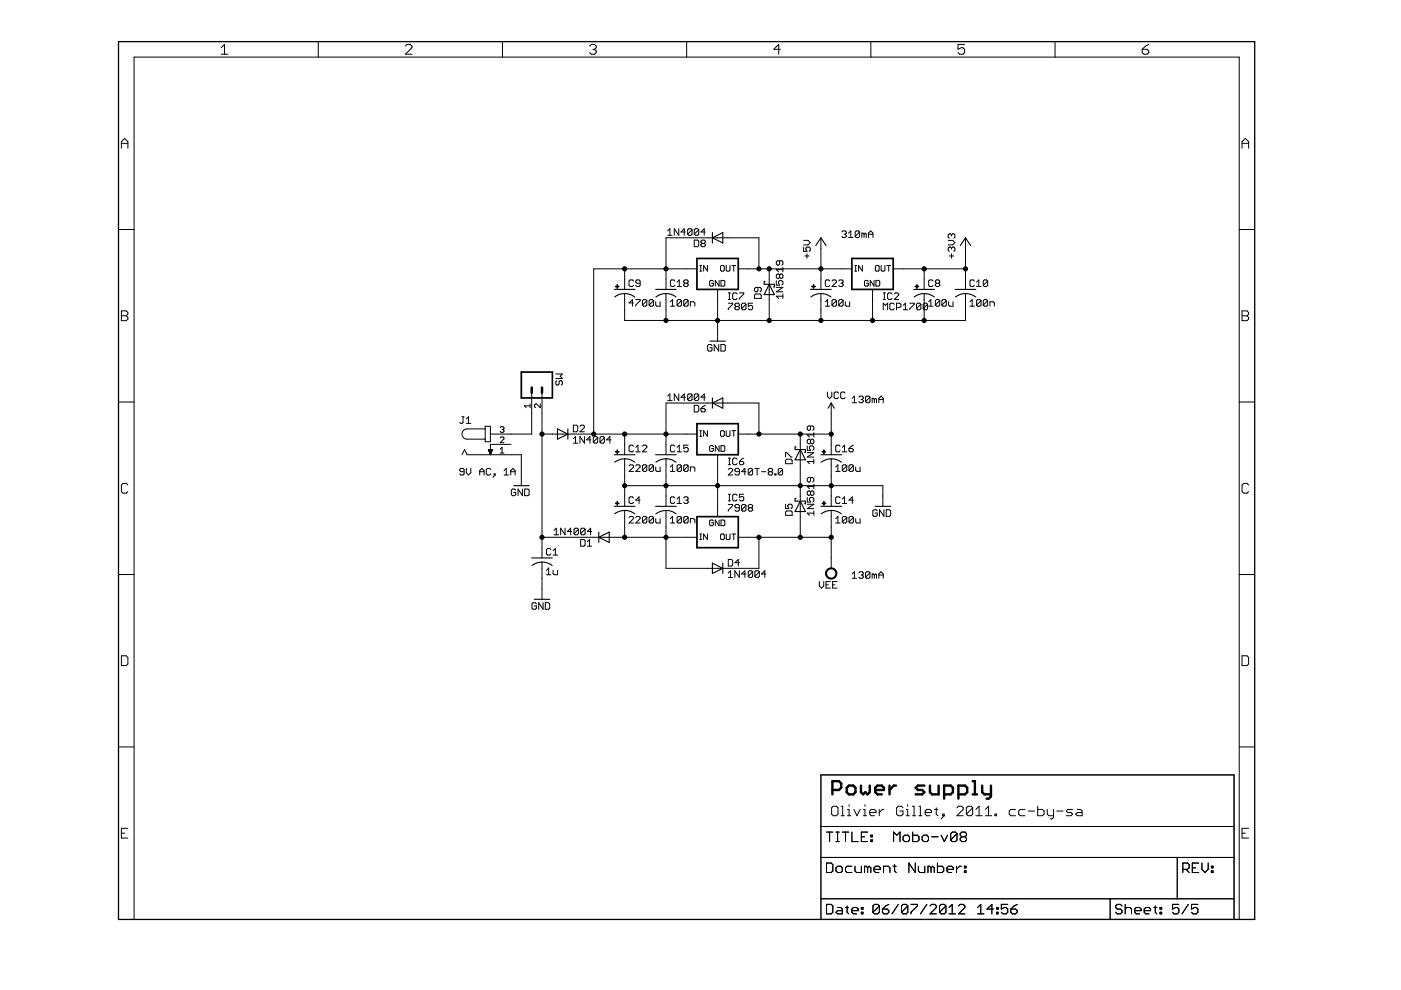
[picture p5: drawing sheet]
<svg xmlns="http://www.w3.org/2000/svg" width="297mm" height="210mm" viewBox="0 0 297 210" stroke-linecap="round" stroke-linejoin="round" font-family="sans-serif">
<g fill="#000" stroke="#000" stroke-width=".21">
<path d="M28.4 12.1v182.8zM47.6 9.4l-.7 .7zM46.9 11.5h1.4zM47.6 9.4v2.1zM67.5 8.8v3.3zM86 11.5l1.4-1.4zM86.3 9.4l-.3 .4zM86.3 9.4h.7zM86 11.5h1.4zM87.4 9.8v.3zM87 9.4l.4 .4zM106.5 8.8v3.3z"/>
<path d="M125 9.8l.4-.4zM125.4 9.4h.6zM125 11.2l.4 .3zM126 9.4l.4 .4zM125.7 10.5h.3zM126 10.5l.4 .3zM125.4 11.5h.6zM126.4 9.8v.3zM126 10.5l.4-.4zM126.4 10.8v.4zM126 11.5l.4-.3zM145.6 8.8v3.3z"/>
<path d="M164.1 10.5h1.4zM165.1 9.4v2.1zM165.1 9.4l-1 1.1zM184.6 8.8v3.3zM203.1 9.4v1.1zM203.1 10.5l.7-.4zM203.1 11.2l.4 .3zM203.8 10.1h.4zM204.2 10.1l.3 .4zM203.5 11.5h.7zM203.1 9.4h1.4zM204.5 10.5v.7z"/>
<path d="M204.2 11.5l.3-.3zM223.7 8.8v3.3zM242.2 10.5v.7zM242.2 11.2l.3 .3zM242.5 11.5h.7zM242.2 10.5l.7-.7zM243.2 11.5l.4-.3zM242.2 10.5h1zM242.9 9.8l.7-.4zM243.6 10.8v.4zM243.2 10.5l.4 .3zM28.4 12.1h234.3z"/>
<path d="M25.7 30v1.4zM25.7 30l.7-.6zM25.7 30.4h1.4zM26.4 29.4l.7 .6zM27.1 30v1.4zM263.3 30v1.4zM263.3 30l.7-.6zM263.3 30.4h1.4zM264 29.4l.7 .6zM264.7 30v1.4zM25.1 48.7h3.3zM125.9 57v35z"/>
<path d="M132.4 59.2v2.2zM132.4 57v2.2zM132.4 57h8.8zM125.9 57h6.5zM133.4 59.6v.9zM133.4 59.6l.2-.2zM133.6 59.4h.5zM134.1 59.4l.2 .2zM134.8 59.6v.2zM134.8 59.8l.2 .2zM135 59.4l-.2 .2zM135 59.4h.5z"/>
<path d="M135.5 59.4l.2 .2zM141.2 59.2v2.2zM141.2 57v2.2zM141.2 57h4.4zM141.2 50.4v6.6zM141.6 49l.4-.5zM141.6 49.9h.9zM142 48.5v1.4zM142.1 59.6v.9zM142.1 59.6l.3-.2zM142.4 59.4h.4zM143 48.5v1.4z"/>
<path d="M143 48.5l.9 1.4zM142.8 59.4l.3 .2zM143.6 59.8l.4-.4zM143.9 48.5v1.4zM144 59.4v1.3zM144.4 49.2h.9zM145 59.6l.2-.2zM145 59.6v.2zM145.1 48.5v1.4zM144.4 49.2l.7-.7zM145.2 59.4h.5zM145.6 57h2.2z"/>
<path d="M145.7 59.4l.2 .2zM145.8 48.7v1zM145.8 48.7l.2-.2zM145.8 49.7l.9-1zM145.9 59.6v.2zM145.7 60l.2-.2zM146 48.5h.5zM145.8 49.7l.2 .2zM146.5 48.5l.2 .2zM146 49.9h.5zM146.7 48.7v1zM146.7 49.7l-.2 .2z"/>
<path d="M147.2 48.7v1zM147.2 48.7l.2-.2zM147.2 49.7l.9-1zM147.2 50.9v1.4zM147.2 52.3h.7zM147.4 48.5h.5zM147.2 49.7l.2 .2zM147.9 48.5l.2 .2zM147.4 49.9h.5zM148.1 52.1l-.2 .2zM147.2 50.9h.7zM148.1 48.7v1z"/>
<path d="M148.1 49.7l-.2 .2zM148.1 51.1v1zM147.9 50.9l.2 .2zM148.4 57.5h.4zM148.4 56.3h.4zM148.6 56.3v1.2zM148.6 49.2h.9zM148.6 51.1l.2-.2zM148.6 51.8v.3zM148.6 51.8l.2-.2zM148.6 51.1v.3zM148.8 50.9h.5z"/>
<path d="M148.6 52.1l.2 .2zM148.6 51.4l.2 .2zM148.8 51.6h.5zM149.2 56.3v1.2zM149.2 56.3l.8 1.2zM149.3 48.5v1.4zM149.3 48.5l-.7 .7zM149.3 50.9l.2 .2zM149.3 51.6l.2 .2zM148.8 52.3h.5zM149.5 51.1v.3zM149.3 51.6l.2-.2z"/>
<path d="M149.5 51.8v.3zM149.5 52.1l-.2 .2zM150 50.4h2.1zM141.2 50.4h8.8zM150 56.3v1.2zM150.5 59.6v.9zM150.6 59.5l-.1 .1zM150.6 59.5h.4zM151 59.5l.3 .1zM151.7 59.5l.8 1.2zM152.8 56.5v.8zM152.8 57.3l.2 .2z"/>
<path d="M152.9 59.5v1.2zM153 56.3l-.2 .2zM153 57.5h.4zM153 56.3h.4zM153.4 57.5l.2-.2zM152.9 59.5h.6zM153.6 56.5v.8zM153.4 56.3l.2 .2zM153.5 59.5l.2 .1zM154 56.3v1zM154 57.3l.2 .2zM154.2 57.5h.4z"/>
<path d="M152.1 50.4h2.2zM154.3 50.4h6.6zM154.6 57.5l.2-.2zM154.8 56.3v1zM155.2 56.3h.8zM155.6 56.3v1.2zM156.5 57h2.2zM158.7 57h2.2zM160.9 50.4v6.6zM163.1 59.2v2.2zM160.9 57h2.2zM163.1 57v2.2z"/>
<path d="M164.6 59.5v1zM164.6 58.3v.5zM164.6 58.3l.2-.2zM164.6 57.2h1.4zM164.6 55.5v.5zM164.6 56l.2 .2zM164.6 58.8l.2 .2zM164.8 58.1h.3zM164.8 55.3l-.2 .2zM164.8 56.2h.3zM165.1 59.8v.2zM165.1 59.8l.2-.3z"/>
<path d="M165.1 58.1l.2 .2zM164.8 59h.3zM164.6 57.2l.5 .4zM165.1 56.2l.2-.2zM165.3 59.5h.5zM165.3 58.3l.2-.2zM165.3 58.8l-.2 .2zM165.3 58.3v.5zM165.3 55.3v.7zM165.5 58.1h.3zM165.3 58.8l.2 .2zM165.8 59.5l.2 .3z"/>
<path d="M165.8 58.1l.2 .2zM165.5 59h.3zM165.8 56.2l.2-.2zM164.8 55.3h1zM166 59.8v.4zM166 58.3v.5zM166 58.8l-.2 .2zM166 56.7v.9zM166 55.5v.5zM165.8 55.3l.2 .2zM170.4 52.4v.9zM170.4 53.3h.7z"/>
<path d="M170.4 51.9h.9zM170.6 54.3h1zM170.9 52.6v.3zM171.1 52.4l-.2 .2zM171.1 53.8v.9zM170.9 52.9l.2 .4zM171.1 52.4h.5zM171.3 51.9l.5-.4zM170.4 51h.9zM171.6 52.4l.2 .2zM171.8 52.6v.5zM171.8 53.1l-.2 .2z"/>
<path d="M171.3 51l.5 .5zM174.1 59.2v2.2zM174.1 50.4v2.2zM174.1 52.6v4.4zM174.1 57v2.2zM163.1 57h11zM174.1 57h4.3zM175 59.6v.9zM175.2 59.4l-.2 .2zM175.2 59.4h.5zM175.7 59.4l.2 .2zM176.6 59.4l-.2 .2z"/>
<path d="M176.6 59.4h.5zM177.3 59.6v.2zM177.1 59.4l.2 .2zM177.8 59.6l.3-.2zM178.1 59.4h.4zM178.4 57h2.2zM178.5 49.2l.2-.2zM178.5 59.4l.3 .2zM178.7 49h.5zM178.5 50.1l.2 .3zM178.8 59.6v.2zM178.5 60l.3-.2z"/>
<path d="M179.2 49l.2 .2zM179 49.7h.2zM179.2 49.7l.2 .2zM178.7 50.4h.5zM179.4 49.2v.2zM179.4 49.4l-.2 .3zM179.4 49.9v.2zM179.4 50.1l-.2 .3zM179.9 49.4l.5-.4zM179.9 50.4h.9zM180.4 49v1.4zM181.2 57.5h.4z"/>
<path d="M181.2 56.3h.4zM181.3 49.2v.9zM181.5 49l-.2 .2zM181.3 50.1l.9-.9zM181.4 56.3v1.2zM181.5 49h.5zM181.3 50.1l.2 .3zM182 49l.2 .2zM181.5 50.4h.5zM182 56.3v1.2zM182 56.3l.8 1.2zM182.2 49.2v.9z"/>
<path d="M182 50.4l.2-.3zM182.7 49.4v1zM182.7 49.4h.3zM182.8 56.3v1.2zM183 49.4l.2 .3zM183.2 49.7v.7zM183.4 49.4l-.2 .3zM183.3 59.6v.9zM183.4 49.4l.3 .3zM183.5 59.5l-.2 .1zM183.7 49.7v.7zM183.5 59.5h.4z"/>
<path d="M183.9 59.5l.2 .1zM184.1 49.4v1zM184.1 49.4l.5-.4zM184.1 49.7h1zM184.5 59.5l.8 1.2zM184.6 49l.5 .4zM185.1 49.4v1zM185.6 56.5v.8zM185.6 57.3l.2 .2zM185.7 59.5v1.2zM185.6 56.5l.2-.2zM185.8 57.5h.4z"/>
<path d="M185.8 56.3h.4zM186.4 57.3l-.2 .2zM185.7 59.5h.6zM186.4 56.5v.8zM186.2 56.3l.2 .2zM186.3 59.5l.2 .1zM186.8 56.3v1zM186.8 57.3l.2 .2zM187 57.5h.4zM187.4 57.5l.2-.2zM187.6 56.3v1zM188 56.3h.8z"/>
<path d="M188.4 56.3v1.2zM189.4 57h2.2zM191.6 57h4.3zM195.9 59.2v2.2zM195.9 57h8.8zM195.9 57v2.2zM196.9 59.6v.9zM197.1 59.4l-.2 .2zM197.1 59.4h.5zM197.6 59.4l.2 .2zM198.3 59.6l.2-.2zM198.3 59.6v.2z"/>
<path d="M198.5 59.4h.5zM199 59.4l.2 .2zM199.2 59.6v.2zM199.2 59.8l-.2 .2zM201 52.6v.5zM201 52.6l.3-.2zM201 51.9h1zM201 49.8v.5zM201 49.8l.3-.2zM201.3 54.3h.9zM201 53.1l.3 .2zM201.3 52.4h.2z"/>
<path d="M201 50.3l.3 .2zM201.3 49.6h.2zM201.5 52.4l.2 .2zM201.5 49.6l.2 .2zM201.7 53.8v.9zM201.7 52.6v.3zM201.7 52.6l.3-.2zM201.7 49.8v.2zM201.7 49.8l.3-.2zM202 52.4h.2zM202 51.9l.5-.4zM201 51h1z"/>
<path d="M202 49.6h.2zM202.2 52.4l.3 .2zM202.2 49.6l.3 .2zM202.5 52.6v.5zM202.5 53.1l-.3 .2zM202 51l.5 .5zM202.5 49.8v.5zM202.5 50.3l-.3 .2zM204.7 59.2v2.2zM204.7 50.4v2.2zM204.7 57v2.2zM204.7 52.6v4.4z"/>
<path d="M205.7 59.6v.9zM205.9 59.4l-.2 .2zM205.9 59.4h.5zM206.4 59.4l.2 .2zM207.1 59.8l.4-.4zM207.5 59.4v1.3zM208.5 59.6l.2-.2zM208.7 59.4h.5zM209.2 59.4l.2 .2zM209.4 59.6v.9zM262.7 48.7h3.3zM25.7 65.9v2.1z"/>
<path d="M25.7 65.9h1.1zM25.7 67h1.1zM26.8 65.9l.3 .4zM26.8 67l.3 .3zM25.7 68h1.1zM27.1 66.3v.3zM27.1 66.6l-.3 .4zM27.1 67.3v.3zM26.8 68l.3-.4zM119.2 79.3l-.4 .5zM117.8 79.3h1.4zM132.4 62.3v1.3z"/>
<path d="M132.4 63.6v2.1zM132.4 65.7v2.2zM132.4 67.9h8.8zM133.4 64.2h.9zM133.4 60.5l.2 .2zM133.6 60.7h.5zM134.1 63.5v1.4zM133.4 64.2l.7-.7zM134.1 60.7l.2-.2zM134.8 63.5h.9zM134.8 64.7v.2zM134.8 60.5l.2 .2z"/>
<path d="M135 60.7h.5zM135 60h.7zM135.5 60.7l.2-.2zM135.7 63.5v.3zM135.7 63.8l-.9 .9zM135.7 59.6v.9zM136.2 63.8v.9zM136.4 63.5l-.2 .3zM136.2 64.7l.9-.9zM136.4 63.5h.5zM136.2 64.7l.2 .2zM136.9 63.5l.2 .3z"/>
<path d="M136.4 64.9h.5zM137.1 63.8v.9zM136.9 64.9l.2-.2zM137.6 63.8v.9zM137.6 63.8l.3-.3zM137.6 64.7l1-.9zM137.9 63.5h.4zM137.6 64.7l.3 .2zM138.3 63.5l.3 .3zM137.9 64.9h.4zM138.6 63.8v.9zM138.6 64.7l-.3 .2z"/>
<path d="M139 64v.7zM139 64.7l.3 .2zM139.3 64.9h.7zM140 64v.9zM141.2 62.3v1.3zM141.2 63.6v2.1zM141.2 67.9h10.9zM141.2 65.7v2.2zM142.1 64l.5-.5zM142.1 64.9h1zM142.1 60.5l.3 .2zM142.4 60.7h.4z"/>
<path d="M142.6 63.5v1.4zM142.8 60.7l.3-.2zM143.6 63.8v.9zM143.6 63.8l.2-.3zM143.6 64.7l.9-.9zM143.6 60.7h.9zM143.8 63.5h.5zM143.6 64.7l.2 .2zM144.3 63.5l.2 .3zM143.8 64.9h.5zM144.5 63.8v.9zM144.3 64.9l.2-.2z"/>
<path d="M145 63.8v.9zM145 63.8l.2-.3zM145 64.7l.9-.9zM145 60.3v.2zM145.2 60l-.2 .3zM145.2 63.5h.5zM145 64.7l.2 .2zM145 60.5l.2 .2zM145 59.8l.2 .2zM145.2 60h.5zM145.7 63.5l.2 .3zM145.2 64.9h.5z"/>
<path d="M145.7 60l.2 .3zM145.2 60.7h.5zM145.9 63.8v.9zM145.9 64.7l-.2 .2zM145.9 60.3v.2zM145.9 60.5l-.2 .2zM146.4 64v.9zM146.4 64h.7zM147.1 64l.2 .2zM147.3 64.2v.7zM150 73.3v.9zM150 74.2l.3 .2z"/>
<path d="M150.3 73l-.3 .3zM150.3 74.4h.4zM150.5 60.5l.1 .2zM150.6 60.7h.4zM150.3 73h.4zM150.7 74.4l.3-.2zM150.7 73l.3 .3zM151 73.7v.5zM150.5 73.7h.5zM151 60.7l.3-.2zM151.3 60v.5zM150.9 60h.4z"/>
<path d="M151.4 73v1.4zM151.4 73l1 1.4zM151.7 59.5v1.2zM152.1 61.4v2.2zM152.1 70.1v2.2zM152.1 67.9h11zM152.1 63.6v4.3zM152.1 67.9v2.2zM152.4 73v1.4zM152.5 59.5v1.2zM152.8 73v1.4zM152.8 74.4h.7z"/>
<path d="M152.9 60.7h.6zM153.7 60.5l-.2 .2zM153.5 74.4l.3-.2zM152.8 73h.7zM153.7 59.6v.9zM153.8 73.3v.9zM153.5 73l.3 .3zM154.4 64.3h.9zM154.4 65.4v.3zM154.4 63.5h.5zM154.4 62.1h.5zM154.6 62.1v1.4z"/>
<path d="M155.3 64.3v.2zM155.3 64.5l-.9 .9zM155.3 62.3v1zM155.3 63.3l.3 .2zM155.3 62.3l.3-.2zM155.6 63.5h.4zM155.8 64.5l.2-.2zM155.8 65.2v.2zM155.8 65.2l.2-.2zM155.8 64.5v.2zM156 64.3h.5zM155.8 65.4l.2 .3z"/>
<path d="M155.8 64.7l.2 .3zM156 65h.5zM155.6 62.1h.4zM156.3 63.3l-.3 .2zM156 62.1l.3 .2zM156.5 64.3l.3 .2zM156.5 65l.3 .2zM156 65.7h.5zM156.8 64.5v.2zM156.8 64.7l-.3 .3zM156.8 65.2v.2zM156.8 65.4l-.3 .3z"/>
<path d="M156.8 62.1h.9zM156.8 63.3v.2zM157.2 64.5v.9zM157.2 64.5l.3-.2zM157.2 65.4l1-.9zM157.5 64.3h.4zM157.2 65.4l.3 .3zM157.7 62.1v.2zM157.7 62.3l-.9 1zM157.9 64.3l.3 .2zM157.5 65.7h.4zM158.2 64.5v.9z"/>
<path d="M158.2 65.4l-.3 .3zM158.6 64.3v.7zM158.6 65l.5-.3zM158.6 65.4l.3 .3zM159.1 64.7h.2zM159.3 64.7l.3 .3zM158.9 65.7h.4zM158.6 64.3h1zM159.6 65v.4zM159.3 65.7l.3-.3zM160 63.3h1.4zM160 62.6v.7z"/>
<path d="M160 61.2v.4zM160 61.6l.2 .3zM160 62.6l.2-.3zM160 61.2l.2-.3zM160.2 61.9h.3zM160.7 61.6l-.2 .3zM160.7 60.9v.7zM160.2 62.3h1zM161.4 61.6l-.2 .3zM160.2 60.9h1zM161.4 62.6v.7zM161.2 62.3l.2 .3z"/>
<path d="M161.4 61.2v.4zM161.2 60.9l.2 .3zM163.1 61.4v2.2zM163.1 67.9h11zM163.1 63.6v4.3zM164.6 62.8h1.4zM164.6 61.9l1.4-1zM164.6 60.5h.7zM164.6 62.8l.5 .5zM165.1 60l.2 .5zM166 62.3v1zM164.6 61.9h1.4z"/>
<path d="M164.6 60.9h1.4zM166 60.2l-.2 .3zM174.1 62.3v1.3zM174.1 63.6v2.1zM174.1 65.7v2.2zM174.1 67.9h10.9zM175 64l.5-.5zM175 64.9h.9zM175 60.5l.2 .2zM175.2 60.7h.5zM175.5 63.5v1.4zM175.7 60.7l.2-.2z"/>
<path d="M176.4 63.8v.9zM176.4 63.8l.2-.3zM176.4 64.7l.9-.9zM176.4 60.7l.9-.9zM176.6 63.5h.5zM176.4 64.7l.2 .2zM177.1 63.5l.2 .3zM176.6 64.9h.5zM177.3 63.8v.9zM177.3 64.7l-.2 .2zM176.4 60.7h.9zM177.8 63.8v.9z"/>
<path d="M178.1 63.5l-.3 .3zM177.8 64.7l1-.9zM178.1 63.5h.4zM177.8 64.7l.3 .2zM177.8 60.5l.3 .2zM178.5 63.5l.3 .3zM178.1 64.9h.4zM178.3 60h.2zM178.5 60l.3 .3zM178.1 60.7h.4zM178.8 63.8v.9zM178.5 64.9l.3-.2z"/>
<path d="M178.8 60.3v.2zM178.5 60.7l.3-.2zM179.2 64v.7zM179.2 64.7l.3 .2zM179.5 64.9h.6zM180.1 64v.9zM183.3 60.5l.2 .2zM183.5 60.7h.4zM183.9 60.7l.2-.2zM184.1 60v.5zM183.7 60h.4zM184.5 59.5v1.2z"/>
<path d="M185 61.4v2.2zM185 63.6v4.3zM185 67.9h10.9zM185.3 59.5v1.2zM185.7 60.7h.6zM186.5 60.5l-.2 .2zM186.5 59.6v.9zM187.3 64.3v1.4zM187.3 64.3l.4 .4zM187.3 63.5h.4zM187.3 62.1h.4zM187.5 62.1v1.4z"/>
<path d="M187.7 64.7l.5-.4zM188.2 64.3v1.4zM188.2 62.3v1zM188.2 63.3l.2 .2zM188.4 62.1l-.2 .2zM188.4 63.5h.5zM188.7 64.5v.9zM188.7 65.4l.2 .3zM188.7 64.5l.2-.2zM188.9 65.7h.5zM188.4 62.1h.5zM188.9 63.5l.2-.2z"/>
<path d="M188.9 62.1l.2 .2zM188.9 64.3h.5zM189.4 65.7l.2-.3zM189.4 64.3l.2 .2zM189.6 63.5l.9-.9zM189.6 62.3l.2-.2zM190.1 64.3v1.4zM190.1 64.3h.7zM189.8 62.1h.5zM189.6 63.5h.9zM190.5 62.3v.3zM190.3 62.1l.2 .2z"/>
<path d="M190.8 64.3l.2 .2zM190.1 65.2h.7zM191 64.5v.5zM191 65l-.2 .2zM191.5 64.7l.5-.4zM191.5 65.7h.9zM192 64.3v1.4zM192.9 64.3h.9zM192.9 65.4v.3zM193.8 64.3v.2zM192.9 65.4l.9-.9zM194.3 64.5v.9z"/>
<path d="M194.3 64.5l.2-.2zM194.3 65.4l.9-.9zM194.5 64.3h.5zM194.3 65.4l.2 .3zM195 64.3l.2 .2zM194.5 65.7h.5zM195.2 64.5v.9zM195.2 65.4l-.2 .3zM195.7 64.5v.9zM196 64.3l-.3 .2zM196.7 64.5l-1 .9zM195.9 62.3v1.3z"/>
<path d="M195.9 63.6v2.1zM195.9 67.9h8.8zM195.9 65.7v2.2zM196 64.3h.4zM195.7 65.4l.3 .3zM196.4 64.3l.3 .2zM196 65.7h.4zM196.7 64.5v.9zM196.7 65.4l-.3 .3zM196.9 64l.5-.5zM196.9 64.9h.9zM196.9 60.5l.2 .2z"/>
<path d="M197.1 60.7h.5zM197.4 63.5v1.4zM197.6 60.7l.2-.2zM198.3 63.8v.9zM198.3 63.8l.2-.3zM198.3 64.7l.9-.9zM198.3 60.3v.2zM198.3 60.3l.2-.3zM198.5 63.5h.5zM198.3 64.7l.2 .2zM198.3 60.5l.2 .2zM198.3 59.8l.2 .2z"/>
<path d="M198.5 60h.5zM199 63.5l.2 .3zM198.5 64.9h.5zM199 60l.2 .3zM198.5 60.7h.5zM199.2 63.8v.9zM199.2 64.7l-.2 .2zM199.2 60.3v.2zM199.2 60.5l-.2 .2zM199.7 63.8v.9zM199.9 63.5l-.2 .3zM199.7 64.7l.9-.9z"/>
<path d="M199.9 63.5h.5zM199.7 64.7l.2 .2zM200.4 63.5l.2 .3zM199.9 64.9h.5zM200.6 63.8v.9zM200.4 64.9l.2-.2zM201.1 64v.7zM201.1 64.7l.3 .2zM201.4 64.9h.7zM202.1 64v.9zM204.7 62.3v1.3zM204.7 63.6v2.1z"/>
<path d="M204.7 65.7v2.2zM205.7 64l.4-.5zM205.7 64.9h.9zM205.7 60.5l.2 .2zM205.9 60.7h.5zM206.1 63.5v1.4zM206.4 60.7l.2-.2zM207.1 63.8v.9zM207.3 63.5l-.2 .3zM207.1 64.7l.9-.9zM207.1 60.7h.9zM207.3 63.5h.5z"/>
<path d="M207.1 64.7l.2 .2zM207.8 63.5l.2 .3zM207.3 64.9h.5zM208 63.8v.9zM207.8 64.9l.2-.2zM208.5 63.8v.9zM208.5 63.8l.2-.3zM208.5 64.7l.9-.9zM208.5 59.6v.9zM208.5 60.5l.9-.9zM208.7 63.5h.5zM208.5 64.7l.2 .2z"/>
<path d="M208.5 60.5l.2 .2zM209.2 63.5l.2 .3zM208.7 64.9h.5zM208.7 60.7h.5zM209.4 63.8v.9zM209.4 64.7l-.2 .2zM209.4 60.5l-.2 .2zM209.9 64v.9zM209.9 64h.7zM210.6 64l.2 .2zM210.8 64.2v.7zM263.3 65.9v2.1z"/>
<path d="M263.3 65.9h1.1zM263.3 67h1.1zM264.4 65.9l.3 .4zM264.4 67l.3 .3zM263.3 68h1.1zM264.7 66.3v.3zM264.7 66.6l-.3 .4zM264.7 67.3v.3zM264.7 67.6l-.3 .4zM25.1 85.2h3.3zM97.5 99.5v.3zM97.5 99.8l.2 .2z"/>
<path d="M97.5 89.5l.2 .3zM97.7 99.3l-.2 .2zM97.7 89.8h.2zM97.9 89.8l.3-.3zM97.9 88.4h.5zM97.7 99.3h.5zM98.2 88.4v1.1zM98.2 99.3l.2 .2zM98.5 95.3l-.6 1.1zM98.9 99.3v.9zM98.9 88.8l.4-.4zM98.9 89.8h.9z"/>
<path d="M99 90.9h3.9zM98.5 95.3l.5 1.1zM99.3 88.4v1.4zM101.7 99.8l.5-.5zM102.2 99.3l.4 .5zM102.6 99.8v.9zM102.9 90.9v2.2zM99 93.1h3.9zM102.9 93.1v.6zM102.9 93.7h1.1zM102.9 90.4v.5zM103.1 99.5v1z"/>
<path d="M103.3 99.3l-.2 .2zM103.5 95.3h.9zM103.6 95.4h.8zM103.6 95.5h.7zM103.6 95.6h.7zM103.7 95.7h.6zM103.7 95.8h.5zM103.8 95.9h.4zM103.8 96h.3zM103.3 99.3h.5zM103.8 96.1h.3zM103.9 96.2h.2z"/>
<path d="M104 90.4v3.3zM102.9 90.4h1.1zM99 96.4h5zM104 94.2v2.2zM103.5 95.3l.5 1.1zM103.8 99.3l.3 .2zM104.4 95.3l-.4 1.1zM106.2 90.5l-.2 .2zM106 93.9l.8-.9zM106 95.2l.4-.4zM106 96.1h.8zM106.2 90.5h.4z"/>
<path d="M106 91.5l.2 .2zM106.2 92.6l-.2 .3zM106.4 94.8v1.3zM106.6 90.5l.2 .2zM106.4 91.1h.2zM106.6 91.1l.2 .2zM106.2 91.7h.4zM106.2 92.6h.4zM106.8 90.7v.2zM106.6 91.1l.2-.2zM106.8 91.3v.2zM106.8 91.5l-.2 .2z"/>
<path d="M106 93.9h.8zM106.8 92.9v.1zM106.6 92.6l.2 .3zM106.9 99.8l.4-.5zM107.3 99.3v1.4zM108.3 99.8l.5-.5zM104 92h4.4zM104 94.2h4.4zM104 96.4h4.4zM108.4 96.4h2.1zM108.4 92h4.3zM108.8 99.3l.4 .5z"/>
<path d="M109.2 99.8v.9zM110.5 96.4v4.4zM111.2 86h1.2zM111.2 86l.4 .4zM112.4 85.6v.8zM112.7 83.3v4.4zM112.7 87.7v4.3zM113.3 85.8v.4zM113.3 86.2l.3 .2zM113.3 85.8l.3-.2zM113.6 85.6h.1zM114.6 85.6v.8z"/>
<path d="M113.7 85.6l.9 .8zM114.9 83.3v4.4zM114.9 87.7v4.3zM114.9 92h2.2zM117.1 92h2.2zM117.8 80.9v.5zM117.8 81.4l.3 .2zM117.8 80.2h1.4zM118.1 80.7l-.3 .2zM118.1 81.6h.2zM118.3 81.6l.2-.2zM118.5 80.9v.5z"/>
<path d="M118.5 80.9l.3-.2zM118.8 80.7h.2zM119 80.7l.2 .2zM119.2 80.9v.5zM119.2 81.4l-.2 .2zM118.8 79.8l.4 .4zM119.3 92h2.2zM121.5 92h4.4zM121.6 93l.4-.4zM121.6 94h.9zM121.6 90.1v1.4zM121.6 91.5h.7z"/>
<path d="M122 92.6v1.4zM122.3 91.5l.2-.2zM121.6 90.1h.7zM122.5 90.4v.9zM122.3 90.1l.2 .3zM123 92.6v1.4zM123 92.6l.9 1.4zM123 91.5l.9-.9zM123 90.4l.2-.3zM123.2 90.1h.5zM123.9 92.6v1.4zM123 91.5h.9z"/>
<path d="M123.9 90.4v.2zM123.7 90.1l.2 .3zM124.4 93.3h.9zM125.1 92.6v1.4zM125.1 92.6l-.7 .7zM125.8 92.8v.9zM125.8 92.8l.2-.2zM125.8 93.7l.9-.9zM125.9 92h6.5zM126 92.6h.5zM125.8 93.7l.2 .3zM126.5 92.6l.2 .2z"/>
<path d="M126 94h.5zM126.7 92.8v.9zM126.7 93.7l-.2 .3zM127.2 92.8v.9zM127.2 92.8l.2-.2zM127.2 93.7l.9-.9zM127.4 92.6h.5zM127.2 93.7l.2 .3zM127.9 92.6l.2 .2zM127.4 94h.5zM128.1 92.8v.9zM127.9 94l.2-.3z"/>
<path d="M128.6 93.3h.9zM129.3 92.6v1.4zM129.3 92.6l-.7 .7zM132.4 97.3v1.3zM132.4 94.2v2.2zM132.4 92v2.2zM132.4 92h8.8zM133.4 99.9l.9-.9zM133.4 94.6v1zM133.4 95.6l.2 .2zM133.4 98.8l.2-.2zM133.4 94.6l.2-.2z"/>
<path d="M133.6 95.8h.5zM133.6 98.6h.5zM133.6 94.4h.5zM134.1 95.8l.2-.2zM133.4 99.9h.9zM134.3 98.8v.2zM134.1 98.6l.2 .2zM134.1 94.4l.2 .2zM134.8 99.9l.9-.9zM134.8 94.8l.5-.4zM134.8 95.8h.9zM135 98.6l-.2 .2z"/>
<path d="M135.3 94.4v1.4zM135 98.6h.5zM134.8 99.9h.9zM135.7 98.8v.2zM135.5 98.6l.2 .2zM136.2 98.8v.9zM136.2 98.8l.2-.2zM136.2 99.7l.9-.9zM137.1 94.8l-.9 1zM136.4 98.6h.5zM136.2 99.7l.2 .2zM136.4 94.4l-.2 .2z"/>
<path d="M136.9 98.6l.2 .2zM136.4 99.9h.5zM136.4 94.4h.5zM137.1 98.8v.9zM137.1 99.7l-.2 .2zM136.2 95.8h.9zM137.1 94.6v.2zM136.9 94.4l.2 .2zM137.6 98.8v.9zM137.9 98.6l-.3 .2zM137.6 99.7l1-.9zM137.9 98.6h.4z"/>
<path d="M137.6 99.7l.3 .2zM138.3 98.6l.3 .2zM137.9 99.9h.4zM138.6 98.8v.9zM138.3 99.9l.3-.2zM139 99v.7zM139 99.7l.3 .2zM139.3 99.9h.7zM140 99v.9zM141.2 97.3v1.3zM141.2 94.2v2.2zM141.2 92v2.2z"/>
<path d="M141.2 92h4.4zM141.2 85.4v6.6zM142 83.5l-.4 .5zM141.6 84.9h.9zM142 83.5v1.4zM142.1 99l.5-.4zM142.1 99.9h1zM142.1 94.6v1zM142.1 95.6l.3 .2zM142.1 94.6l.3-.2zM142.4 95.8h.4zM142.6 98.6v1.3z"/>
<path d="M142.4 94.4h.4zM143.1 95.6l-.3 .2zM143 83.5v1.4zM143 83.5l.9 1.4zM142.8 94.4l.3 .2zM143.6 98.8v.9zM143.6 98.8l.2-.2zM143.6 99.7l.9-.9zM143.6 94.8l.4-.4zM143.6 95.8h.9zM143.8 98.6h.5zM143.6 99.7l.2 .2z"/>
<path d="M143.9 83.5v1.4zM144 94.4v1.4zM144.3 98.6l.2 .2zM143.8 99.9h.5zM144.4 84.2h.9zM144.5 98.8v.9zM144.5 99.7l-.2 .2zM145 98.8v.9zM145.2 98.6l-.2 .2zM145 99.7l.9-.9zM145 94.4v.7zM145 95.1l.4-.3z"/>
<path d="M145.1 83.5v1.4zM145.1 83.5l-.7 .7zM145.2 98.6h.5zM145 99.7l.2 .2zM145 95.6l.2 .2zM145.4 94.8h.3zM145.6 92h2.2zM145.7 98.6l.2 .2zM145.2 99.9h.5zM145.7 94.8l.2 .3zM145.2 95.8h.5zM145.8 83.8v.9z"/>
<path d="M145.8 83.8l.2-.3zM146.7 83.8l-.9 .9zM145.9 98.8v.9zM145.7 99.9l.2-.2zM145 94.4h.9zM145.9 95.1v.5zM145.7 95.8l.2-.2zM146 83.5h.5zM145.8 84.7l.2 .2zM146.4 99v.9zM146.4 99h.7zM146.5 83.5l.2 .3z"/>
<path d="M146 84.9h.5zM146.7 83.8v.9zM146.7 84.7l-.2 .2zM147.1 99l.2 .3zM147.2 83.8v.9zM147.2 83.8l.2-.3zM147.2 84.7l.9-.9zM147.2 85.9v1.4zM147.2 87.3h.7zM147.3 99.3v.6zM147.4 83.5h.5zM147.2 84.7l.2 .2z"/>
<path d="M147.9 83.5l.2 .3zM147.4 84.9h.5zM147.9 87.3l.2-.2zM147.2 85.9h.7zM148.1 83.8v.9zM148.1 84.7l-.2 .2zM148.1 86.2v.9zM147.9 85.9l.2 .3zM148.4 92.5h.4zM148.4 91.3h.4zM148.6 91.3v1.2zM148.6 84.2h.9z"/>
<path d="M148.6 86.6v.5zM148.6 87.1l.2 .2zM148.8 87.3h.5zM149.1 86.2l-.5 .4zM149.2 91.3v1.2zM149.2 91.3l.8 1.2zM149.3 83.5v1.4zM149.3 83.5l-.7 .7zM149.3 87.3l.2-.2zM148.6 86.6h.7zM149.1 86.2l.4-.3zM149.5 86.9v.2z"/>
<path d="M149.3 86.6l.2 .3zM150 85.4h2.1zM141.2 85.4h8.8zM150 91.3v1.2zM150.5 94.7v.8zM150.5 95.5l.1 .2zM150.6 94.5l-.1 .2zM150.6 95.7h.4zM150.6 94.5h.4zM151 95.7l.3-.2zM151 94.5l.3 .2zM151.3 95.1v.4z"/>
<path d="M150.9 95.1h.4zM151.7 94.5v1.2zM151.7 94.5l.8 1.2zM152.1 96.4v2.2zM152.1 98.6v4.4zM152.5 94.5v1.2zM152.8 91.5v.8zM152.8 92.3l.2 .2zM152.9 94.5v1.2zM152.9 95.7h.6zM153 91.3l-.2 .2zM153 92.5h.4z"/>
<path d="M153 91.3h.4zM153.4 92.5l.2-.2zM153.5 95.7l.2-.2zM152.9 94.5h.6zM153.6 91.5v.8zM153.4 91.3l.2 .2zM153.7 94.7v.8zM153.5 94.5l.2 .2zM154 91.3v1zM154 92.3l.2 .2zM154.2 92.5h.4zM152.1 85.4h2.2z"/>
<path d="M154.3 85.4h6.6zM154.4 98.5h.5zM154.4 97.1h.5zM154.6 92.5l.2-.2zM154.4 99.5l.2-.2zM154.6 97.1v1.4zM154.8 91.3v1zM154.6 99.3h.5zM155.2 91.3h.8zM155.3 99.5v.3zM155.1 99.3l.2 .2zM155.3 97.4v.9z"/>
<path d="M155.3 98.3l.3 .2zM155.3 97.4l.3-.3zM155.6 98.5h.4zM155.6 91.3v1.2zM155.8 99.5v.3zM155.8 99.8l.2 .2zM156 99.3l-.2 .2zM155.6 97.1h.4zM156.3 98.3l-.3 .2zM156 97.1l.3 .3zM156 99.3h.5zM156.5 99.3l.3 .2z"/>
<path d="M156.8 97.8v.5zM156.8 98.3l.2 .2zM157 98.5h.5zM157.2 97.4l-.4 .4zM157.5 98.5l.2-.2zM156.8 97.8h.7zM157.2 97.4l.5-.3zM157.7 98.1v.2zM157.5 97.8l.2 .3zM157.9 99.3l-.7 .7zM158.6 99.5l.3-.2zM156.5 92h2.2z"/>
<path d="M158.9 99.3h.4zM159.3 99.3l.3 .2zM159.6 99.5v1zM160 99.3h1zM158.7 92h2.2zM160.9 85.4v6.6zM162.9 99.5l.2-.2zM162.9 99.5v.3zM163.1 99.3h.5zM163.6 99.3l.2 .2zM163.8 99.5v.3zM163.8 99.8l-.2 .2z"/>
<path d="M165 99.5l.2-.2zM165.2 99.3h.5zM165.7 99.3l.2 .2zM165.9 99.5v1zM166.6 98.3h1.4zM166.6 97.6v.7zM166.6 96v.9zM166.6 96h.2zM166.8 97.4l-.2 .2zM166.8 96l.9 .9zM166.8 97.4h.9zM167.7 96.9h.3z"/>
<path d="M168 97.6v.7zM167.7 97.4l.3 .2zM169.7 96.4v2.2zM169.7 94.2v2.2zM169.7 98.6v4.4zM160.9 92h8.8zM169.7 92v2.2zM171.2 97.9h1.4zM171.2 96.9l1.4-.9zM171.2 94.6v.9zM171.2 95.5h.7zM171.2 93.4v.5z"/>
<path d="M171.2 93.4l.2-.3zM171.2 92.2h1.4zM171.2 90.6v.4zM171.2 91l.2 .2zM171.2 93.9l.2 .2zM171.4 93.1h.2zM171.4 90.3l-.2 .3zM171.4 91.2h.2zM171.2 97.9l.4 .4zM171.6 94.8v.2zM171.6 94.8l.3-.2zM171.6 93.1l.3 .3z"/>
<path d="M171.4 94.1h.2zM171.2 92.2l.4 .5zM171.9 91l-.3 .2zM171.6 95l.3 .5zM171.9 94.6h.4zM171.9 93.4l.2-.3zM171.9 93.9l-.3 .2zM171.9 93.4v.5zM171.9 90.3v.7zM172.1 93.1h.2zM171.9 93.9l.2 .2zM172.3 94.6l.3 .2z"/>
<path d="M172.3 93.1l.3 .3zM172.1 94.1h.2zM172.3 91.2l.3-.2zM171.4 90.3h.9zM172.6 97.4v.9zM171.2 96.9h1.4zM171.2 96h1.4zM172.6 94.8v.4zM172.3 95.5l.3-.3zM172.6 93.4v.5zM172.6 93.9l-.3 .2zM172.6 91.7v1z"/>
<path d="M172.6 90.6v.4zM172.3 90.3l.3 .3zM175.4 83.1v1zM175.4 84.1l.5 .4zM175.9 84.5l.5-.4zM176.2 97.3v1.3zM176.2 94.2v2.2zM176.2 85.4v2.3zM176.2 87.7v4.3zM176.2 92v2.2zM169.7 92h6.5zM176.4 83.1v1z"/>
<path d="M176.8 83.4v.9zM176.8 84.3l.3 .2zM177.1 83.1l-.3 .3zM177.1 84.5h.4zM177.2 99l.5-.4zM177.2 99.9h.9zM177.2 94.6v1zM177.2 95.6l.2 .2zM177.4 94.4l-.2 .2zM177.4 95.8h.5zM177.1 83.1h.4zM177.5 84.5l.3-.2z"/>
<path d="M177.7 98.6v1.3zM177.5 83.1l.3 .3zM177.4 94.4h.5zM177.9 95.8l.2-.2zM177.9 94.4l.2 .2zM178.2 83.4v.9zM178.2 84.3l.3 .2zM178.5 83.1l-.3 .3zM178.5 84.5h.4zM178.6 98.8v.9zM178.8 98.6l-.2 .2zM178.6 99.7l.9-.9z"/>
<path d="M178.6 94.8l.4-.4zM178.6 95.8h.9zM178.8 98.6h.5zM178.6 99.7l.2 .2zM178.5 83.1h.4zM179.2 84.3l-.3 .2zM179 94.4v1.4zM178.9 83.1l.3 .3zM179.3 98.6l.2 .2zM178.8 99.9h.5zM179.5 98.8v.9zM179.3 99.9l.2-.2z"/>
<path d="M180 98.8v.9zM180 98.8l.2-.2zM180 99.7l.9-.9zM180 95.1v.5zM180 95.6l.2 .2zM180.2 98.6h.5zM180 99.7l.2 .2zM180.2 95.8h.5zM180.5 94.6l-.5 .5zM180.7 84.5l.4-.5zM180.7 85.4h.9zM180.7 98.6l.2 .2z"/>
<path d="M180.2 99.9h.5zM180.7 95.8l.2-.2zM180 95.1h.7zM180.9 98.8v.9zM180.9 99.7l-.2 .2zM180.5 94.6l.4-.2zM180.9 95.3v.3zM180.7 95.1l.2 .2zM181.1 84v1.4zM181.4 99v.7zM181.4 99.7l.3 .2zM181.7 99.9h.7z"/>
<path d="M182.3 84l-.2 .2zM182.3 84h.5zM182.1 85.2l.2 .2zM182.4 99v.9zM182.8 84l.2 .2zM182.6 84.7h.2zM182.8 84.7l.2 .2zM182.3 85.4h.5zM183 84.2v.3zM182.8 84.7l.2-.2zM183 84.9v.3zM182.8 85.4l.2-.2z"/>
<path d="M183.5 84.2v1zM183.5 84.2l.2-.2zM183.5 85.2l.9-1zM183.7 84h.5zM183.5 85.2l.2 .2zM184.2 84l.2 .2zM183.7 85.4h.5zM184.4 84.2v1zM184.4 85.2l-.2 .2zM184.9 84.5v.9zM184.9 84.5h.2zM185.1 84.5l.3 .2z"/>
<path d="M185.4 84.7v.7zM185.4 84.7l.2-.2zM185.6 84.5l.2 .2zM185.8 84.7v.7zM186.3 84.5v.9zM186.3 84.5l.5-.5zM186.3 84.7h1zM186.8 84l.5 .5zM187.3 84.5v.9zM262.7 85.2h3.3zM25.7 102.8v1.4zM25.7 104.2l.4 .4z"/>
<path d="M26.1 102.5l-.4 .3zM26.1 104.6h.7zM26.1 102.5h.7zM26.8 104.6l.3-.4zM26.8 102.5l.3 .3zM97.5 100.5l.2 .2zM97.7 100.7h.5zM97.7 100h.7zM98.2 100.7l.2-.2zM98.4 99.5v1zM98.9 100.2l.4 .5zM99.3 100.7l.5-.5z"/>
<path d="M99.8 99.3v.9zM101.7 99.8v.9zM101.7 100h.9zM103.1 100.5l.2 .2zM103.3 100.7h.5zM103.8 100.7l.3-.2zM105 100.7l-.5 .5zM104.8 100.5v.2zM104.8 100.7h.2zM105 100.5v.2zM104.8 100.5h.2zM106.9 100.7h.9z"/>
<path d="M108.3 99.8v.9zM108.3 100h.9zM108.4 103.9v1zM108.4 104.9l.2 .2zM108.6 103.7l-.2 .2zM108.6 105.1h.5zM108.6 103.7h.5zM109.1 105.1l.2-.2zM109.1 103.7l.2 .2zM109.3 104.4v.5zM108.9 104.4h.4zM109.8 103.7v1.4z"/>
<path d="M109.8 103.7l1 1.4zM110.5 100.8v2.2zM110.8 103.7v1.4zM111.2 103.7v1.4zM111.2 105.1h.8zM112 105.1l.2-.2zM111.2 103.7h.8zM112.2 103.9v1zM112 103.7l.2 .2zM114.9 119.2v1.3zM114.9 116.1v2.2zM114.9 92v21.9z"/>
<path d="M114.9 113.9v2.2zM115.9 116.5v1zM115.9 117.5l.2 .2zM116.1 116.3l-.2 .2zM116.1 117.7h.5zM116.1 116.3h.5zM116.6 117.7l.2-.2zM116.6 116.3l.2 .2zM117.3 116.8l.5-.5zM117.3 117.7h.9zM117.5 112.5l.4-.5zM117.5 113.4h.9z"/>
<path d="M117.8 116.3v1.4zM117.9 112v1.4zM118.9 112v1.4zM118.9 112l.9 1.4zM119.8 112v1.4zM120.3 112.7h.9zM121 112v1.4zM120.3 112.7l.7-.7zM121.7 112.2v1zM121.7 112.2l.2-.2zM121.7 113.2l.9-1zM121.9 112h.5z"/>
<path d="M121.7 113.2l.2 .2zM122.4 112l.2 .2zM121.9 113.4h.5zM122.6 112.2v1zM122.6 113.2l-.2 .2zM123.1 112.2v1zM123.1 112.2l.2-.2zM123.1 113.2l1-1zM123.1 114.4v1.4zM123.1 115.8h.7zM123.3 112h.5zM123.1 113.2l.2 .2z"/>
<path d="M123.8 112l.3 .2zM123.3 113.4h.5zM123.8 115.8l.3-.2zM123.1 114.4h.7zM124.1 112.2v1zM123.8 113.4l.3-.2zM124.1 114.6v1zM123.8 114.4l.3 .2zM124.5 112.7h1zM124.5 114.9l.5-.5zM124.5 115.8h1zM125 114.4v1.4z"/>
<path d="M125.2 112v1.4zM125.2 112l-.7 .7zM125.9 113.9h2.2zM114.9 113.9h11zM128.1 113.9h2.2zM130.3 113.9h2.1zM132.4 98.6v2.2zM132.4 108.2v1.3zM132.4 105.2v2.2zM132.4 109.5v2.2zM132.4 100.8v2.2zM132.4 103h8.8z"/>
<path d="M132.4 103v2.2zM132.4 111.7v2.2zM133.4 110.9l.9-.9zM133.4 105.6v.9zM133.4 106.5l.2 .2zM133.4 109.7l.2-.2zM133.4 105.6l.2-.3zM133.6 106.7h.5zM133.6 109.5h.5zM133.6 105.3h.5zM134.1 106.7l.2-.2zM133.4 110.9h.9z"/>
<path d="M134.3 109.7v.3zM134.1 109.5l.2 .2zM134.1 105.3l.2 .3zM134.8 110.9l.9-.9zM134.8 106h.9zM135 109.5l-.2 .2zM135 109.5h.5zM135.5 105.3v1.4zM135.5 105.3l-.7 .7zM134.8 110.9h.9zM135.7 109.7v.3zM135.5 109.5l.2 .2z"/>
<path d="M136.2 109.7v1zM136.4 109.5l-.2 .2zM136.2 110.7l.9-1zM136.4 109.5h.5zM136.2 110.7l.2 .2zM136.9 109.5l.2 .2zM136.4 110.9h.5zM137.1 109.7v1zM136.9 110.9l.2-.2zM137.6 109.7v1zM137.6 109.7l.3-.2zM137.6 110.7l1-1z"/>
<path d="M137.9 109.5h.4zM137.6 110.7l.3 .2zM138.3 109.5l.3 .2zM137.9 110.9h.4zM138.6 109.7v1zM138.6 110.7l-.3 .2zM139 110v.7zM139 110.7l.3 .2zM139.3 110.9h.7zM140 110v.9zM141.2 98.6v2.2zM141.2 108.2v1.3z"/>
<path d="M141.2 105.2v2.2zM141.2 109.5v2.2zM141.2 103h10.9zM141.2 100.8v2.2zM141.2 103v2.2zM141.2 111.7v2.2zM141.2 113.9h4.4zM132.4 113.9h8.8zM141.2 113.9v6.6zM142.1 110l.5-.5zM142.1 110.9h1zM142.1 105.6v.9z"/>
<path d="M142.1 106.5l.3 .2zM142.4 105.3l-.3 .3zM142.4 106.7h.4zM142.6 109.5v1.4zM142.4 105.3h.4zM142.8 106.7l.3-.2zM142.8 105.3l.3 .3zM143.6 109.7v1zM143.6 109.7l.2-.2zM143.6 110.7l.9-1zM143.6 105.8l.4-.5zM143.6 106.7h.9z"/>
<path d="M143.8 109.5h.5zM143.6 110.7l.2 .2zM144 105.3v1.4zM144.3 109.5l.2 .2zM143.8 110.9h.5zM144.5 109.7v1zM144.3 110.9l.2-.2zM145 109.7v1zM145 109.7l.2-.2zM145 110.7l.9-1zM145 105.6l.2-.3zM145.2 109.5h.5z"/>
<path d="M145 110.7l.2 .2zM145.2 105.3h.5zM145 106.5l.2 .2zM145.6 113.9h2.2zM145.7 109.5l.2 .2zM145.2 110.9h.5zM145.7 105.3l.2 .3zM145.4 106h.3zM145.7 106l.2 .3zM145.2 106.7h.5zM145.9 109.7v1zM145.9 110.7l-.2 .2z"/>
<path d="M145.9 105.6v.2zM145.7 106l.2-.2zM145.9 106.3v.2zM145.7 106.7l.2-.2zM146.4 110v.9zM146.4 110h.7zM147.1 110l.2 .2zM147.3 110.2v.7zM148.4 114.4h.4zM148.4 113.2h.4zM148.6 113.2v1.2zM149.2 113.2v1.2z"/>
<path d="M149.2 113.2l.8 1.2zM150 113.2v1.2zM150.5 110.4v.9zM150.5 111.3l.1 .2zM150.6 110.3l-.1 .1zM150.6 111.5h.4zM150.6 110.3h.4zM151 111.5l.3-.2zM151 110.3l.3 .1zM151.3 110.8v.5zM150.9 110.8h.4zM151.7 110.3v1.2z"/>
<path d="M151.7 110.3l.8 1.2zM152.1 107.4v2.1zM152.1 103h17.6zM152.1 103v4.4zM152.5 110.3v1.2zM152.8 113.4v.8zM152.8 114.2l.2 .2zM152.9 110.3v1.2zM152.9 111.5h.6zM153 113.2l-.2 .2zM153 114.4h.4zM153 113.2h.4z"/>
<path d="M153.4 114.4l.2-.2zM153.7 111.3l-.2 .2zM152.9 110.3h.6zM153.6 113.4v.8zM153.4 113.2l.2 .2zM153.7 110.4v.9zM153.5 110.3l.2 .1zM154 113.2v1zM154 114.2l.2 .2zM154.2 114.4h.4zM154.4 100.7l.9-.9zM154.4 107h.9z"/>
<path d="M154.4 108.1v.3zM154.4 106.2h.5zM154.4 104.8h.5zM154.4 118.6v1.4zM154.6 114.4l.2-.2zM154.6 104.8v1.4zM154.8 113.2v1zM154.4 118.6h.7zM155.2 113.2h.8zM154.4 100.7h.9zM155.3 107v.2zM155.3 107.2l-.9 .9z"/>
<path d="M155.3 105v1zM155.3 106l.3 .2zM155.3 118.9v.9zM155.1 118.6l.2 .3zM155.6 104.8l-.3 .2zM155.6 106.2h.4zM155.6 113.2v1.2zM155.8 100.5l.2 .2zM155.8 108.1l.2 .3zM155.8 107.2v.2zM155.8 107.4l.2 .3zM155.8 119.3h1z"/>
<path d="M156 100.7h.5zM156 100h.8zM156 108.4h.5zM156 107l-.2 .2zM156 107.7h.8zM155.6 104.8h.4zM156 106.2l.3-.2zM156 104.8l.3 .2zM156.5 100.7l.3-.2zM156.5 108.4l.3-.3zM156 107h.5zM155.8 119.3l.7-.7z"/>
<path d="M156.8 99.5v1zM156.8 107.2v.9zM156.5 107l.3 .2zM156.8 104.8v.7zM156.8 105.5l.4-.2zM156.8 106l.2 .2zM157.2 100h1zM157.2 107.2v.9zM157.2 107.2l.3-.2zM157.2 108.1l1-.9zM157.2 105.3h.3zM157.5 107h.4z"/>
<path d="M157.2 108.1l.3 .3zM157.5 105.3l.2 .2zM157 106.2h.5zM156.8 104.8h.9zM157.7 105.5v.5zM157.7 106l-.2 .2zM157.9 99.3v1.4zM157.9 107l.3 .2zM157.5 108.4h.4zM158.2 107.2v.9zM158.2 108.1l-.3 .3zM158.6 99.5v1z"/>
<path d="M158.6 100.5l1-1zM158.6 107.2l.3-.2zM158.6 107.9v.2zM158.6 107.9l.3-.2zM158.6 107.2v.2zM156.5 113.9h2.2zM158.7 113.9h2.2zM158.6 100.5l.3 .2zM158.9 107h.4zM158.6 108.1l.3 .3zM158.6 107.4l.3 .3zM158.9 107.7h.4z"/>
<path d="M158.9 100.7h.4zM159.3 107l.3 .2zM159.3 107.7l.3 .2zM158.9 108.4h.4zM159.3 100.7l.3-.2zM159.6 107.2v.2zM159.6 107.4l-.3 .3zM159.6 107.9v.2zM159.6 108.1l-.3 .3zM160.5 99.3v1.4zM160.9 113.9h8.8zM161.5 100h.9z"/>
<path d="M162.9 100.2v.3zM162.9 100.2l.2-.2zM162.9 100.5l.2 .2zM162.9 99.8l.2 .2zM163.1 100h.5zM163.6 100l.2 .2zM163.1 100.7h.5zM163.8 100.2v.3zM163.8 100.5l-.2 .2zM164.3 100.5v.2zM164.3 100.5h.2zM164.5 100.5v.2z"/>
<path d="M164.3 100.7h.2zM165 99.5v1zM165 100.5l.9-1zM165 100.5l.2 .2zM165.2 100.7h.5zM165.7 100.7l.2-.2zM166.6 109.3h1.4zM166.6 108.6v.7zM166.6 106.9v.9zM166.6 107.8h.7zM166.8 108.3l-.2 .3zM167 107.1v.3z"/>
<path d="M167 107.1l.3-.2zM167 107.4l.3 .4zM167.3 106.9h.4zM166.8 108.3h.9zM167.7 106.9l.3 .2zM168 108.6v.7zM167.7 108.3l.3 .3zM168 107.1v.5zM167.7 107.8l.3-.2zM169.7 107.4v2.1zM169.7 105.2v2.2zM169.7 103h6.5z"/>
<path d="M169.7 103v2.2zM169.7 113.9h6.5zM169.7 109.5v4.4zM171.2 108.8h1.4zM171.2 107.8l1.4-.9zM171.2 105.5v.9zM171.2 106.4h.7zM171.2 104.3v.5zM171.2 104.3l.2-.2zM171.2 103.1h1.4zM171.2 101.5v.5zM171.2 102l.2 .2z"/>
<path d="M171.2 104.8l.2 .2zM171.4 104.1h.2zM171.4 101.3l-.2 .2zM171.4 102.2h.2zM171.2 108.8l.4 .5zM171.6 105.7v.3zM171.6 105.7l.3-.2zM171.6 104.1l.3 .2zM171.4 105h.2zM171.2 103.1l.4 .5zM171.6 102.2l.3-.2zM171.6 106l.3 .4z"/>
<path d="M171.9 105.5h.4zM171.9 104.3l.2-.2zM171.9 104.8l-.3 .2zM171.9 104.3v.5zM171.9 101.3v.7zM172.1 104.1h.2zM171.9 104.8l.2 .2zM172.3 105.5l.3 .2zM172.3 104.1l.3 .2zM172.1 105h.2zM172.3 102.2l.3-.2zM171.4 101.3h.9z"/>
<path d="M172.6 108.3v1zM171.2 107.8h1.4zM171.2 106.9h1.4zM172.6 105.7v.5zM172.6 106.2l-.3 .2zM172.6 104.3v.5zM172.6 104.8l-.3 .2zM172.6 102.7v.9zM172.6 101.5v.5zM172.3 101.3l.3 .2zM176.2 98.6v2.2zM176.2 108.2v1.3z"/>
<path d="M176.2 105.2v2.2zM176.2 109.5v2.2zM176.2 118.3v2.2zM176.2 100.8v2.2zM176.2 103v2.2zM176.2 103h11zM176.2 111.7v2.2zM176.2 113.9v4.4zM177.2 110l.5-.5zM177.2 110.9h.9zM177.2 105.6v.9zM177.2 106.5l.2 .2z"/>
<path d="M177.4 105.3l-.2 .3zM177.4 106.7h.5zM177.7 109.5v1.4zM177.4 105.3h.5zM177.9 106.7l.2-.2zM177.9 105.3l.2 .3zM178.6 109.7v1zM178.6 109.7l.2-.2zM178.6 110.7l.9-1zM178.6 105.8l.4-.5zM178.6 106.7h.9zM178.8 109.5h.5z"/>
<path d="M178.6 110.7l.2 .2zM179 105.3v1.4zM179.3 109.5l.2 .2zM178.8 110.9h.5zM179.5 109.7v1zM179.3 110.9l.2-.2zM180 109.7v1zM180 109.7l.2-.2zM180.9 109.7l-.9 1zM180 106h.9zM180.2 109.5h.5zM180 110.7l.2 .2z"/>
<path d="M180.7 109.5l.2 .2zM180.2 110.9h.5zM180.7 105.3v1.4zM180.7 105.3l-.7 .7zM180.9 109.7v1zM180.9 110.7l-.2 .2zM181.4 110v.7zM181.4 110.7l.3 .2zM181.7 110.9h.7zM182.4 110v.9zM185.1 108.3v.9zM185.1 109.2l.2 .3z"/>
<path d="M185.3 108.1l-.2 .2zM185.3 109.5h.5zM185.3 108.1h.5zM185.8 109.5l.2-.3zM185.8 108.1l.2 .2zM186 108.8v.4zM185.5 108.8h.5zM186.5 108.1v1.4zM186.5 108.1l.9 1.4zM187.2 105.2v2.2zM187.2 103v2.2zM187.4 108.1v1.4z"/>
<path d="M187.9 108.1v1.4zM187.9 109.5h.7zM188.8 109.2l-.2 .3zM187.9 108.1h.7zM188.8 108.3v.9zM188.6 108.1l.2 .2zM263.3 102.8v1.4zM263.3 104.2l.4 .4zM263.3 102.8l.4-.3zM263.7 104.6h.7zM263.7 102.5h.7zM264.4 104.6l.3-.4z"/>
<path d="M264.4 102.5l.3 .3zM25.1 121.8h3.3zM25.7 139v2.1zM25.7 139h1.1zM26.8 139l.3 .4zM112.8 128v.9zM112.8 128.9l.2 .3zM113 127.8l-.2 .2zM113 129.2h.5zM113 127.8h.5zM113.7 128.9l-.2 .3zM113.5 127.8l.2 .2z"/>
<path d="M113.7 128.5v.4zM113.3 128.5h.4zM114.2 127.8v1.4zM114.2 127.8l.9 1.4zM114.9 120.5v2.2zM114.9 124.9v2.2zM114.9 122.7v2.2zM115.1 127.8v1.4zM115.6 127.8v1.4zM115.6 129.2h.7zM116.3 120.4l-.4 .5zM115.9 121.9h.9z"/>
<path d="M116.3 129.2l.2-.3zM115.6 127.8h.7zM116.3 120.4v1.5zM116.5 128v.9zM116.3 127.8l.2 .2zM117.3 120.9v.7zM117.3 121.6l.2 .3zM117.5 121.9h.7zM118.2 120.9v1zM141.2 120.5h8.8zM150 120.5h2.1zM152.1 120.5h2.2z"/>
<path d="M154.3 120.5h6.6zM154.4 121.5l.5-.5zM154.4 122.4h.9zM154.4 120h.7zM154.9 121v1.4zM155.1 120l.2-.2zM155.8 121v1.4zM155.8 121l1 1.4zM156.5 118.6v1.4zM156.8 121v1.4zM157.2 121.7h1zM157.9 121v1.4z"/>
<path d="M157.9 121l-.7 .7zM158.6 121.2v1zM158.6 121.2l.3-.2zM159.6 121.2l-1 1zM158.9 121h.4zM158.6 122.2l.3 .2zM159.3 121l.3 .2zM158.9 122.4h.4zM159.6 121.2v1zM159.6 122.2l-.3 .2zM160 121.2v1zM160.3 121l-.3 .2z"/>
<path d="M160 122.2l1-1zM160.3 121h.5zM160 122.2l.3 .2zM160.8 121l.2 .2zM160.3 122.4h.5zM160.9 113.9v6.6zM161 121.2v1zM160.8 122.4l.2-.2zM161.5 121.7h.9zM162.2 121v1.4zM162.2 121l-.7 .7zM173.7 123.3v.9z"/>
<path d="M173.7 124.2l.5 .5zM174.2 124.7l.4-.5zM174.6 123.3v.9zM175.1 123.3v1.4zM175.1 124.7h1zM175.1 124h.5zM175.1 123.3h1zM176.5 123.3v1.4zM176.5 124.7h1zM176.5 124h.5zM176.5 123.3h1zM180.7 121.7l.4-.5z"/>
<path d="M180.7 122.6h.9zM181.1 121.2v1.4zM182.1 121.5l.2-.3zM182.3 121.2h.5zM182.1 122.4l.2 .2zM182.8 121.2l.2 .3zM182.6 121.9h.2zM182.8 121.9l.2 .3zM182.3 122.6h.5zM183 121.5v.2zM183 121.7l-.2 .2zM183 122.2v.2z"/>
<path d="M182.8 122.6l.2-.2zM183.5 121.5v.9zM183.5 121.5l.2-.3zM183.5 122.4l.9-.9zM183.7 121.2h.5zM183.5 122.4l.2 .2zM184.2 121.2l.2 .3zM183.7 122.6h.5zM184.4 121.5v.9zM184.4 122.4l-.2 .2zM184.9 121.7v.9zM184.9 121.7h.2z"/>
<path d="M185.1 121.7l.3 .2zM185.4 121.9v.7zM185.4 121.9l.2-.2zM185.6 121.7l.2 .2zM185.8 121.9v.7zM186.3 121.7v.9zM186.3 121.7l.5-.5zM186.3 121.9h1zM186.8 121.2l.5 .5zM187.3 121.7v.9zM263.3 139v2.1zM263.3 139h1.1z"/>
<path d="M264.4 139l.3 .4zM262.7 121.8h3.3zM25.1 158.4h3.3zM25.7 141.1h1.1zM26.8 141.1l.3-.3zM27.1 139.4v1.4zM263.3 141.1h1.1zM264.4 141.1l.3-.3zM264.7 139.4v1.4zM262.7 158.4h3.3zM25.7 175.6v2.1zM25.7 177.7h1.4z"/>
<path d="M25.7 176.7h.7zM25.7 175.6h1.4zM174.1 175.2h87.5zM174.1 164.3v10.9zM175.2 176.4h1.4zM175.9 176.4v2zM176.3 171.3v1.3zM176.3 172.6l.4 .4zM176.3 171.3l.4-.4zM176.7 173h.6zM177.2 178.4h.7zM177.2 176.4h.7z"/>
<path d="M176.7 170.9h.6zM177.3 173l.4-.4zM177.6 176.4v2zM177.7 171.3v1.3zM177.3 170.9l.4 .4zM178.4 170.9h.3zM178.4 173h.6zM178.6 176.4h1.3zM178.7 170.9v2.1zM179.3 176.4v2zM179.7 171.6h.3zM179.7 173h.7z"/>
<path d="M180 171.6v1.4zM180 170.6v.3zM180.6 176.4v2zM180.6 178.4h1.3zM181 171.6l.7 1.4zM182.4 171.6l-.7 1.4zM182.6 176.4v2zM182.6 178.4h1.4zM182.6 177.4h.7zM183 171.6h.4zM183 173h.7zM183.4 171.6v1.4z"/>
<path d="M183.4 170.6v.3zM182.6 176.4h1.4zM184.4 172v.6zM184.4 172l.3-.4zM184.6 177.1h.4zM184.6 177.1v.3zM184.6 178.1h.4zM184.6 178.1v.3zM184.4 172.6l.3 .4zM184.7 171.6h.7zM185 177.1v.3zM184.6 177.4h.4z"/>
<path d="M185 178.1v.3zM184.6 178.4h.4zM184.7 173h.7zM185.4 171.6l.3 .4zM185.7 172v.3zM184.4 172.3h1.3zM186.4 171.6v1.4zM186.4 172.3l.7-.7zM187.1 171.6h.3zM189.5 176.4v2zM189.5 176.4l.6 .7zM190.1 171.3v1.3z"/>
<path d="M190.1 172.6l.3 .4zM190.1 177.1l.7-.7zM190.4 170.9l-.3 .4zM190.4 173h.7zM190.8 176.4v2zM190.4 170.9h.7zM191.1 173l.4-.4zM191.1 170.9l.4 .4zM191.5 172v.6zM190.8 172h.7zM191.5 177.4v.7zM191.5 178.1l.3 .3z"/>
<path d="M191.8 178.4h.7zM191.8 177.1l-.3 .3zM192.1 171.6h.3zM192.1 173h.7zM192.4 171.6v1.4zM192.4 170.6v.3zM192.5 178.4l.3-.3zM191.8 177.1h.7zM192.8 177.4v.7zM192.5 177.1l.3 .3zM193.5 170.9h.3zM193.5 173h.6z"/>
<path d="M193.5 176.4v2zM193.5 178.4h1zM193.8 170.9v2.1zM194.5 178.4l.3-.3zM193.5 177.1h1zM194.8 170.9h.3zM194.8 173h.7zM194.8 177.4v.7zM194.5 177.1l.3 .3zM195.1 170.9v2.1zM195.5 177.4v.7zM195.5 178.1l.4 .3z"/>
<path d="M195.9 178.4h.6zM195.9 177.1l-.4 .3zM196.2 172v.6zM196.2 172l.3-.4zM196.2 172.6l.3 .4zM196.5 171.6h.7zM196.8 178.1l-.3 .3zM195.9 177.1h.6zM196.8 177.4v.7zM196.5 177.1l.3 .3zM196.5 173h.7zM197.2 171.6l.3 .4z"/>
<path d="M197.5 172v.3zM196.2 172.3h1.3zM197.5 177.4h1.4zM198.2 171.6h.6zM198.5 171.3v1.3zM198.5 172.6l.3 .4zM199.5 173.6l.7-.6zM199.5 177.1l.7 1.3zM199.9 172.6v.4zM199.9 173h.3zM200.2 172.6v.4zM199.9 172.6h.3z"/>
<path d="M200.9 177.1l-.7 1.3zM201.6 176.7v1.4zM201.6 176.7l.3-.3zM202.9 176.7l-1.3 1.4zM201.9 176.4h.7zM201.6 178.1l.3 .3zM202.6 176.4l.3 .3zM201.9 178.4h.7zM202.9 173l1.3-1.4zM202.9 176.7v1.4zM202.9 178.1l-.3 .3zM203.2 170.9l-.3 .4z"/>
<path d="M203.6 176.7l.3-.3zM203.6 177.8v.3zM203.6 177.8l.3-.4zM203.6 176.7v.4zM203.2 170.9h.7zM203.9 176.4h.7zM203.6 178.1l.3 .3zM203.6 177.1l.3 .3zM203.9 177.4h.7zM202.9 173h1.3zM204.2 171.3v.3zM203.9 170.9l.3 .4z"/>
<path d="M204.6 176.4l.3 .3zM204.6 177.4l.3 .4zM203.9 178.4h.7zM204.9 171.3v1.3zM204.9 171.3l.3-.4zM204.9 172.6l1.3-1.3zM204.9 176.7v.4zM204.9 177.1l-.3 .3zM204.9 177.8v.3zM204.9 178.1l-.3 .3zM205.2 170.9h.7zM204.9 172.6l.3 .4z"/>
<path d="M205.9 170.9l.3 .4zM205.2 173h.7zM206.2 171.3v1.3zM206.2 172.6l-.3 .4zM206.9 171.6l.7-.7zM206.9 173h1.4zM207.6 170.9v2.1zM208.9 171.6l.7-.7zM208.9 173h1.4zM209.6 170.9v2.1zM210.9 172.6v.4zM210.9 172.6h.4z"/>
<path d="M211.3 172.6v.4zM210.9 173h.4zM214 172v.6zM214 172.6l.3 .4zM214.3 171.6l-.3 .4zM214.3 173h1zM214.3 171.6h1zM216 172v.6zM216 172.6l.3 .4zM216.3 171.6l-.3 .4zM216.3 173h1zM216.3 171.6h1z"/>
<path d="M218 172h1.4zM220 170.9v2.1zM220 173h1zM221 173l.4-.4zM220 171.6h1zM221.4 172v.6zM221 171.6l.4 .4zM222 171.6v1zM222 172.6l.4 .4zM222.4 173h1zM222.7 173.6h.3zM223.4 171.6v1.7z"/>
<path d="M223.4 173.3l-.4 .3zM224 172h1.4zM226.1 173h1zM226.1 172l.3-.4zM226.1 172l.3 .3zM226.4 171.6h1zM227.1 173l.3-.4zM226.4 172.3h.7zM227.1 172.3l.3 .3zM228.1 172.6l.3-.3zM228.4 171.6h.7zM228.1 172.6l.3 .4z"/>
<path d="M228.4 172.3h1zM229.1 171.6l.3 .4zM229.4 172v1zM228.4 173h1zM174.1 164.3h87.5zM261.6 164.3v10.9zM261.6 175.2v6.6zM263.3 175.6v2.1zM263.3 177.7h1.4zM263.3 176.7h.7zM263.3 175.6h1.4zM174.1 194.9h61.3z"/>
<path d="M174.1 190.6v4.3zM174.1 190.6h61.3zM174.1 181.8v8.8zM174.1 175.2v6.6zM175.2 191.7v2.1zM175.2 193.8h1zM175.2 183v2zM175.2 185h1zM176.2 193.8l.4-.4zM175.2 191.7h1zM176.2 185l.4-.3zM175.2 183h1z"/>
<path d="M176.6 192.1v1.3zM176.2 191.7l.4 .4zM176.6 183.3v1.4zM176.2 183l.4 .3zM177.2 193.4l.4-.3zM177.2 184v.7zM177.2 184.7l.4 .3zM177.6 192.4h.6zM177.2 193.4l.4 .4zM177.6 193.1h1zM177.6 185h.6zM177.6 183.7l-.4 .3z"/>
<path d="M178.2 192.4l.4 .3zM178.2 185l.4-.3zM177.6 183.7h.6zM178.6 192.7v1.1zM177.6 193.8h1zM178.6 184v.7zM178.2 183.7l.4 .3zM179.3 192.4h.6zM179.3 184v.7zM179.3 184.7l.3 .3zM179.6 192.1v1.3zM179.6 193.4l.3 .4z"/>
<path d="M179.6 183.7l-.3 .3zM179.6 185h1zM180.6 192.7v.7zM180.6 192.7l.4-.3zM179.6 183.7h1zM180.6 193.4l.4 .4zM181 192.4h.6zM181.3 183.7v1zM181.3 184.7l.3 .3zM181 193.8h.6zM181.6 192.4l.3 .3zM181.6 185h1z"/>
<path d="M181.9 192.7v.4zM180.6 193.1h1.3zM182.6 192.4h.4zM182.6 192.4v.3zM182.6 193.4h.4zM182.6 193.4v.4zM182.6 183.7v1.3zM183 192.4v.3zM182.6 192.7h.4zM183 193.4v.4zM182.6 193.8h.4zM183.3 183.7v1.3z"/>
<path d="M183.3 183.7h.3zM183.6 183.7l.4 .3zM184 184v1zM184 184l.3-.3zM184.3 183.7l.3 .3zM184.6 184v1zM185.1 192.1v1.3zM185.1 192.1l.3-.4zM185.1 193.4l1.3-1.3zM185.3 184v.7zM185.3 184l.4-.3zM185.4 191.7h.7z"/>
<path d="M185.1 193.4l.3 .4zM185.3 184.7l.4 .3zM185.7 183.7h.6zM186.1 191.7l.3 .4zM185.4 193.8h.7zM185.7 185h.6zM186.3 183.7l.3 .3zM186.4 192.1v1.3zM186.4 193.4l-.3 .4zM186.6 184v.3zM185.3 184.3h1.3zM187.1 192.7v.7z"/>
<path d="M187.1 193.4l.3 .4zM187.3 183.7v1.3zM187.3 183.7h1zM187.4 193.8h.7zM187.1 192.7l.7-.6zM188.1 193.8l.3-.4zM187.1 192.7h1zM188.3 183.7l.4 .3zM187.8 192.1l.6-.4zM188.4 193.1v.3zM188.1 192.7l.3 .4zM188.7 184v1z"/>
<path d="M190.5 191.7l-1.4 2.1zM189.3 183.7h.7zM189.7 183.3v1.4zM189.7 184.7l.3 .3zM191.1 192.1v1.3zM191.1 192.1l.4-.4zM191.1 193.4l1.4-1.3zM191.5 191.7h.7zM191.1 193.4l.4 .4zM192.2 191.7l.3 .4zM191.5 193.8h.7zM192.5 192.1v1.3z"/>
<path d="M192.5 193.4l-.3 .4zM192.7 183v2zM192.7 183l1.4 2zM193.1 191.7h1.4zM193.1 193.4v.4zM194.1 183v2zM194.5 191.7v.4zM193.1 193.4l1.4-1.3zM194.7 183.7v1zM194.7 184.7l.4 .3zM195.1 185h1zM196.5 191.7l-1.3 2.1z"/>
<path d="M196.1 183.7v1.3zM196.7 183.7v1.3zM196.7 183.7h.4zM197.1 183.7l.3 .3zM198.5 192.4l-1.3 1.4zM197.4 184v1zM197.4 184l.3-.3zM197.5 191.7l-.3 .4zM197.7 183.7l.4 .3zM198.1 184v1zM197.5 191.7h.7zM197.2 193.8h1.3z"/>
<path d="M198.5 192.1v.3zM198.2 191.7l.3 .4zM198.8 183v2zM198.8 185h1zM199.2 192.1v1.3zM199.2 192.1l.3-.4zM199.2 193.4l1.4-1.3zM199.5 191.7h.7zM199.2 193.4l.3 .4zM200.1 184.7l-.3 .3zM198.8 183.7h1zM200.1 184v.7z"/>
<path d="M199.8 183.7l.3 .3zM200.2 191.7l.4 .4zM199.5 193.8h.7zM200.6 192.1v1.3zM200.6 193.4l-.4 .4zM200.8 184v.7zM200.8 184l.3-.3zM200.8 184.7l.3 .3zM201.1 183.7h.7zM201.2 192.4l.7-.7zM201.2 193.8h1.4zM201.1 185h.7z"/>
<path d="M201.8 183.7l.3 .3zM201.9 191.7v2.1zM202.1 184v.3zM200.8 184.3h1.3zM202.8 183.7v1.3zM202.8 184.3l.7-.6zM204.6 192.4l-1.4 1.4zM203.5 183.7h.3zM203.6 191.7l-.4 .4zM203.6 191.7h.6zM204.5 183.7h.3zM204.5 183.7v.3z"/>
<path d="M204.5 184.7h.3zM204.5 184.7v.3zM203.2 193.8h1.4zM204.6 192.1v.3zM204.2 191.7l.4 .4zM204.8 183.7v.3zM204.5 184h.3zM204.8 184.7v.3zM204.5 185h.3zM207.3 192.4l.6-.7zM207.3 193.8h1.3zM207.9 191.7v2.1z"/>
<path d="M209.3 192.7h1.3zM210.3 191.7v2.1zM209.3 192.7l1-1zM211.3 192.4h.3zM211.3 192.4v.3zM211.3 193.4h.3zM211.3 193.4v.4zM211.6 192.4v.3zM211.3 192.7h.3zM211.6 193.4v.4zM211.3 193.8h.3zM212.3 191.7v1z"/>
<path d="M212.3 192.7l.7-.3zM212.3 193.4l.3 .4zM213 192.4h.3zM213.3 192.4l.4 .3zM212.6 193.8h.7zM212.3 191.7h1.4zM213.7 192.7v.7zM213.7 193.4l-.4 .4zM214.3 192.7v.7zM214.3 193.4l.4 .4zM214.7 193.8h.6zM214.3 192.7l.7-.6z"/>
<path d="M215.3 193.8l.4-.4zM214.3 192.7h1zM215 192.1l.7-.4zM215.7 193.1v.3zM215.3 192.7l.4 .4zM235.4 190.6v4.3zM235.4 190.6h14.2zM235.4 194.9h26.2zM236.5 192.1v.3zM236.5 192.4l.4 .3zM236.9 191.7l-.4 .4zM236.9 192.7h.7z"/>
<path d="M236.5 193.4l.4 .4zM236.9 191.7h.7zM237.6 192.7l.3 .4zM236.9 193.8h.7zM237.6 191.7l.3 .4zM237.9 193.1v.3zM237.9 193.4l-.3 .4zM238.6 191.7v2.1zM238.6 192.7l.3-.3zM238.9 192.4h.7zM239.6 192.4l.3 .3zM239.9 192.7v1.1z"/>
<path d="M240.6 192.7v.7zM240.6 192.7l.3-.3zM240.6 193.4l.3 .4zM240.9 192.4h.7zM240.9 193.8h.7zM241.6 192.4l.3 .3zM241.9 192.7v.4zM240.6 193.1h1.3zM242.6 192.7v.7zM242.6 192.7l.3-.3zM242.6 193.4l.3 .4zM242.9 192.4h.7z"/>
<path d="M242.9 193.8h.7zM243.6 192.4l.3 .3zM243.9 192.7v.4zM242.6 193.1h1.3zM244.6 192.4h.7zM244.9 192.1v1.3zM244.9 193.4l.4 .4zM246 192.4h.3zM246 192.4v.3zM246 193.4h.3zM246 193.4v.4zM246.3 192.4v.3z"/>
<path d="M246 192.7h.3zM246.3 193.4v.4zM246 193.8h.3zM248.6 191.7v1zM248.6 192.7l.7-.3zM248.6 193.4l.3 .4zM249.3 192.4h.3zM249.6 192.4l.3 .3zM248.9 193.8h.7zM249.6 181.8v8.8zM174.1 181.8h75.5zM249.6 190.6h12z"/>
<path d="M248.6 191.7h1.3zM249.9 192.7v.7zM249.9 193.4l-.3 .4zM251.9 191.7l-1.3 2.1zM250.8 183v2zM250.8 183h1zM251.5 184.3l.6 .7zM251.8 183l.3 .3zM250.8 184.3h1zM252.1 183.3v.7zM252.1 184l-.3 .3zM252.6 191.7v1z"/>
<path d="M252.6 192.7l.7-.3zM252.8 183v2zM252.8 185h1.3zM252.8 184h.7zM252.6 193.4l.4 .4zM253.3 192.4h.3zM253.6 192.4l.4 .3zM253 193.8h.6zM252.6 191.7h1.4zM254 192.7v.7zM254 193.4l-.4 .4zM252.8 183h1.3z"/>
<path d="M254.8 183v1.3zM254.8 184.3l.7 .7zM255.5 185l.7-.7zM256.2 183v1.3zM256.8 183.7h.4zM256.8 183.7v.3zM256.8 184.7h.4zM256.8 184.7v.3zM257.2 183.7v.3zM256.8 184h.4zM257.2 184.7v.3zM256.8 185h.4z"/>
<path d="M249.6 181.8h12zM261.6 181.8v8.8zM261.6 190.6v4.3zM262.7 12.1v182.8z"/>
<path d="M175.4 120.7a1.2 1.2 0 0 1 1.9 .3 1.2 1.2 0 0 1-.8 1.8 1.2 1.2 0 0 1-1.5-1.2h.3a.98 .98 0 0 1 1.4-.8 .98 .98 0 0 1 .1 1.6 .98 .98 0 0 1-1.5-.5v-.3h-.3z" fill-rule="evenodd"/>
<circle cx="132.4" cy="57" r=".44"/>
<circle cx="141.2" cy="57" r=".44"/>
<circle cx="160.9" cy="57" r=".44"/>
<circle cx="163.1" cy="57" r=".44"/>
<circle cx="174.1" cy="57" r=".44"/>
<circle cx="195.9" cy="57" r=".44"/>
<circle cx="204.7" cy="57" r=".44"/>
<circle cx="141.2" cy="67.9" r=".44"/>
<circle cx="152.1" cy="67.9" r=".44"/>
<circle cx="163.1" cy="67.9" r=".44"/>
<circle cx="174.1" cy="67.9" r=".44"/>
<circle cx="185" cy="67.9" r=".44"/>
<circle cx="195.9" cy="67.9" r=".44"/>
<circle cx="114.9" cy="92" r=".44"/>
<circle cx="125.9" cy="92" r=".44"/>
<circle cx="132.4" cy="92" r=".44"/>
<circle cx="141.2" cy="92" r=".44"/>
<circle cx="160.9" cy="92" r=".44"/>
<circle cx="169.7" cy="92" r=".44"/>
<circle cx="176.2" cy="92" r=".44"/>
<circle cx="114.9" cy="113.9" r=".44"/>
<circle cx="132.4" cy="103" r=".44"/>
<circle cx="132.4" cy="113.9" r=".44"/>
<circle cx="141.2" cy="103" r=".44"/>
<circle cx="141.2" cy="113.9" r=".44"/>
<circle cx="152.1" cy="103" r=".44"/>
<circle cx="160.9" cy="113.9" r=".44"/>
<circle cx="169.7" cy="103" r=".44"/>
<circle cx="169.7" cy="113.9" r=".44"/>
<circle cx="176.2" cy="113.9" r=".44"/>
<circle cx="176.2" cy="103" r=".44"/>
</g>
<g fill="#000" stroke="#000" stroke-width=".51">
<path d="M176.5 165.6v2.8zM176.5 165.6h1.4zM177.9 165.6l.5 .5zM176.5 167.5h1.4zM178.4 166.1v.9zM178.4 167l-.5 .5zM179.5 167v1zM179.5 168l.5 .4zM180 168.4h.9zM180 166.6l-.5 .4zM180.9 168.4l.5-.4zM180 166.6h.9z"/>
<path d="M181.4 167v1zM180.9 166.6l.5 .4zM182.5 166.6v1.4zM182.5 168l.5 .4zM183 168.4l.5-.4zM183.5 168l.4 .4zM183.9 168.4l.5-.4zM184.4 166.6v1.4zM185.6 167v1zM185.6 167l.4-.4zM185.6 168l.4 .4zM186 166.6h1z"/>
<path d="M186 168.4h1zM187 166.6l.4 .4zM187.4 167v.5zM185.6 167.5h1.8zM188.6 166.6v1.8zM189.5 166.6l-.9 .9zM189.5 166.6h.5zM194.1 168.4h1.4zM194.1 167l.5-.4zM194.1 167l.5 .5zM194.6 166.6h1.4zM195.5 168.4l.5-.4z"/>
<path d="M194.6 167.5h.9zM195.5 167.5l.5 .5zM197.2 166.6v1.4zM197.2 168l.4 .4zM197.6 168.4h1.4zM199 166.6v1.8zM200.2 166.6v2.7zM200.2 166.6h1.4zM201.6 166.6l.4 .4zM200.2 168.4h1.4zM202 167v1zM202 168l-.4 .4z"/>
<path d="M203.2 166.6v2.7zM203.2 166.6h1.4zM204.6 166.6l.5 .4zM203.2 168.4h1.4zM205.1 167v1zM205.1 168l-.5 .4zM206.2 165.6h.5zM206.2 168.4h1zM206.7 165.6v2.8zM208.2 166.6v1.4zM208.2 168l.5 .4zM208.7 168.4h1.4z"/>
<path d="M209.2 169.3h.4zM210.1 166.6v2.3zM210.1 168.9l-.5 .4z"/>
</g>
<path d="M99 90.9a1.09 1.09 0 0 0-1.1 1.1 1.09 1.09 0 0 0 1.1 1.1" fill="none" stroke="#000" stroke-width=".21"/>
<g fill="#000" stroke="#000" stroke-width=".36">
<path d="M147.8 54.8v6.6zM147.8 54.8h8.7zM180.6 54.8v6.6zM180.6 54.8h8.8zM110.5 78.9h6.6zM117.1 78.9v5.5zM147.8 61.4h8.7zM156.5 54.8v6.6zM180.6 61.4h8.8zM189.4 54.8v6.6zM110.5 78.9v5.5zM110.5 84.4h6.6z"/>
<path d="M147.8 96.4h8.7zM147.8 89.8v6.6zM156.5 89.8v6.6zM147.8 89.8h8.7zM147.8 116.1h8.7zM147.8 109.5v6.6zM156.5 109.5v6.6zM147.8 109.5h8.7z"/>
</g>
<path d="M112.7 82.2v1.1zM114.9 82.2v1.1z" fill="#000" stroke="#000" stroke-width=".53"/>
<g fill="#000" stroke="#000" stroke-width=".23">
<path d="M151 50.4l2.2 1.1zM151 50.4v1.1zM151 49.3v1.1zM151 50.4l2.2-1.1zM153.2 49.3v2.2zM162 59.7v.6zM162 59.7h.2zM174.1 50.4l-1.1 1.7zM174.1 50.4l1 1.7zM204.7 50.4l-1.1 1.7zM204.7 50.4l1.1 1.7zM130.3 61.4h4.3z"/>
<path d="M139 61.4h4.4zM150.5 72.3h3.3zM162 60.3h1.1zM162 62.5h2.2zM163.1 60.3l-1.1 2.2zM163.1 60.3h1.1zM164 60.8h.2zM163.1 60.3l1.1 2.2zM164.2 60.3v.5zM171.9 61.4h4.3zM193.8 61.4h4.3zM202.5 61.4h4.4z"/>
<path d="M118.2 93.1l2.2-1.1zM118.2 90.9v2.2zM118.2 90.9l2.2 1.1zM120.4 90.9v1.1zM120.4 92v1.1zM130.3 96.4h4.3zM139 96.4h4.4zM151 85.4l2.2 1.2zM151 85.4v1.2zM151 84.4v1zM151 85.4l2.2-1zM153.2 84.4v2.2z"/>
<path d="M168.6 94.8v.5zM168.6 95.3h1.1zM168.6 97.5h2.2zM168.6 94.8h.2zM169.7 95.3l-1.1 2.2zM169.7 95.3h1.1zM170.5 95.9h.3zM169.7 95.3l1.1 2.2zM170.8 95.3v.6zM174.1 96.4h4.3zM176.2 85.4l-.6 1.2zM176.2 85.4l.7 1.2z"/>
<path d="M108.9 103h3.3zM112.7 118.3h4.4zM127 113.9l2.2 1.1zM127 113.9v1.1zM127 112.8v1.1zM127 113.9l2.2-1.1zM129.2 112.8v2.2zM130.3 107.4h4.3zM139 107.4h4.4zM151 119.4v2.2zM153.2 119.4v1.1zM168.6 105.7v.6z"/>
<path d="M168.6 106.3h1.1zM168.6 108.5h2.2zM168.6 105.7h.2zM169.7 106.3l-1.1 2.2zM169.7 106.3h1.1zM170.5 106.8h.3zM169.7 106.3l1.1 2.2zM170.8 106.3v.5zM174.1 107.4h4.3zM185.5 107.4h3.3zM113.3 127.1h3.3zM151 121.6l2.2-1.1z"/>
<path d="M151 119.4l2.2 1.1zM153.2 120.5v1.1z"/>
</g>
<g fill="none" stroke="#000" stroke-width=".23">
<path d="M130.3 63a3.4 3.4 0 0 1 4.3 0M139.1 63a3.5 3.5 0 0 1 4.2 0M171.9 63a3.5 3.5 0 0 1 4.3 0M193.8 63a3.5 3.5 0 0 1 4.3 0M202.6 63a3.5 3.5 0 0 1 4.3 0M130.3 98a3.4 3.4 0 0 1 4.3 0M139.1 98a3.5 3.5 0 0 1 4.2 0M174.1 98a3.5 3.5 0 0 1 4.3 0M114.9 119.2l1.4 .2 .8 .5M114.9 119.2l-.9 .1-1.2 .6M130.3 108.9a3.5 3.5 0 0 1 4.3 0M139.1 108.9a3.5 3.5 0 0 1 4.2 0"/>
<path d="M174.1 108.9a3.5 3.5 0 0 1 4.3 0"/>
</g>
<g fill="#000" stroke="#000" stroke-width=".21">
<path d="M130.5 60.7h.8v.1h-.8zM130.8 60.4h.1v.7h-.1zM172.1 60.7h.8v.1h-.8zM172.4 60.4h.2v.7h-.2zM194 60.7h.8v.1h-.8zM194.3 60.4h.2v.7h-.2zM130.5 95.7h.8v.1h-.8zM130.8 95.4h.1v.8h-.1zM174.3 95.7h.8v.1h-.8zM174.6 95.4h.2v.8h-.2zM130.5 106.7h.8v.1h-.8zM130.8 106.3h.1v.8h-.1z"/>
<path d="M174.3 106.7h.8v.1h-.8zM174.6 106.3h.2v.8h-.2z"/>
</g>
<path d="M25.1 8.8v186.1zM25.1 8.8h240.9zM25.1 194.9h240.9zM266 8.8v186.1z" fill="#000" stroke="#000" stroke-width=".28"/>
</svg>
